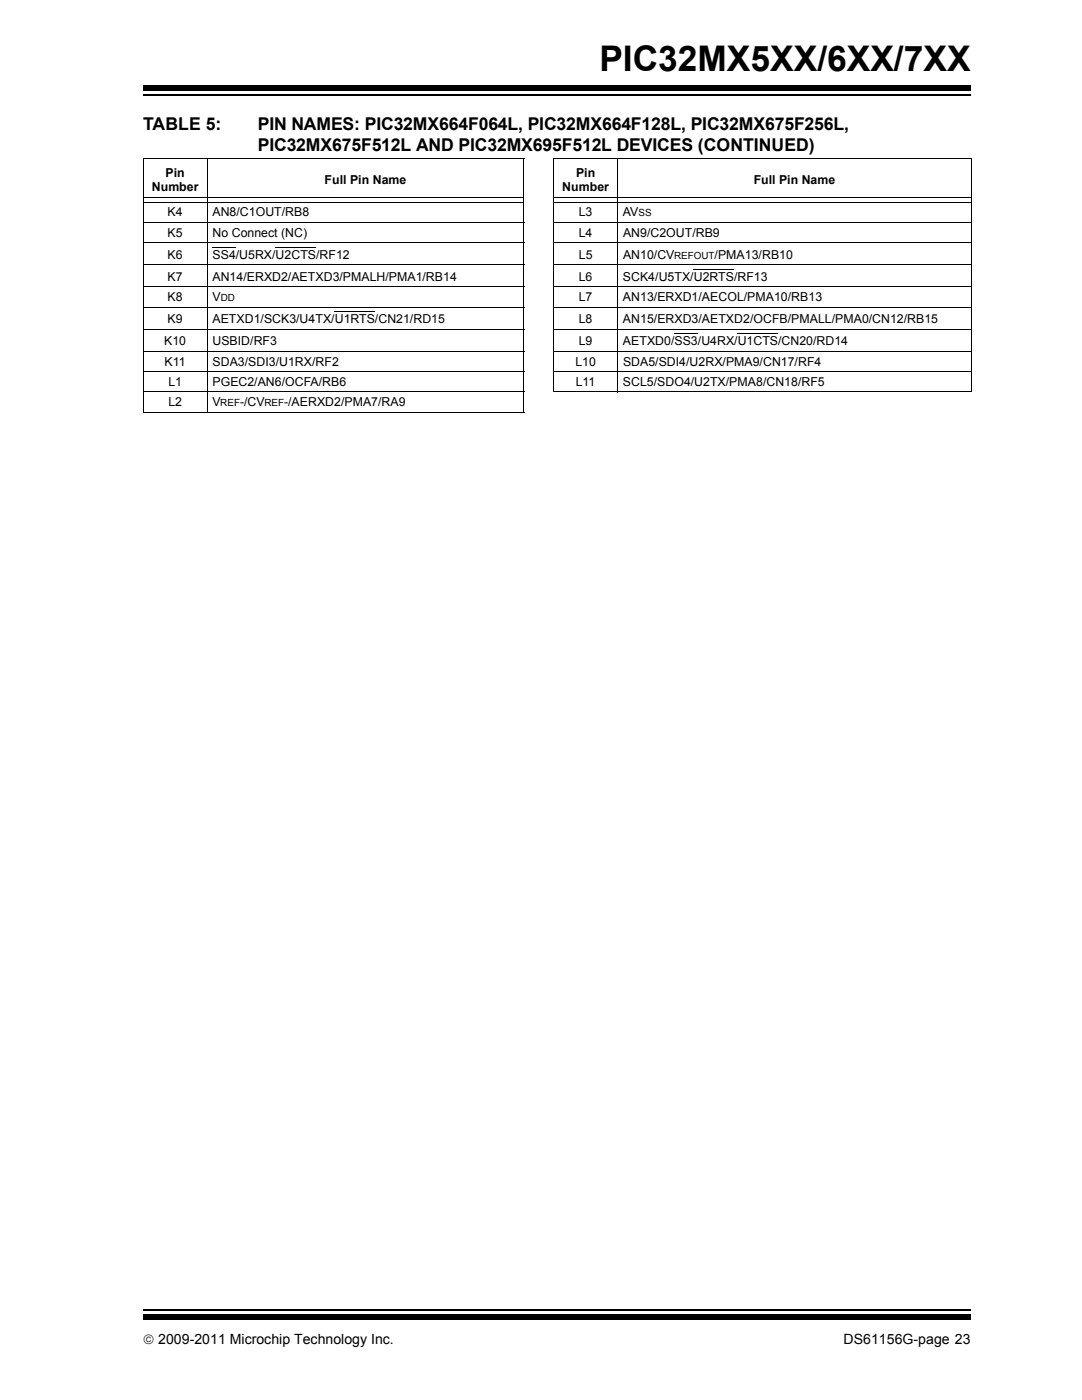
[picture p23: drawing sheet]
<svg xmlns="http://www.w3.org/2000/svg" width="216mm" height="279mm" viewBox="0 0 216 279" stroke-linecap="round" stroke-linejoin="round" font-family="sans-serif">
<defs><g id="words">
<text font-size="7" x="119.6" y="14.2">PIC32MX5XX/6XX/7XX</text>
<g font-size="3.5">
<text x="28.6" y="25.9">TABLE 5:</text>
<text x="51.4" y="25.9">PIN NAMES: PIC32MX664F064L, PIC32MX664F128L, PIC32MX675F256L,</text>
<text x="51.4" y="30.1">PIC32MX675F512L AND PIC32MX695F512L DEVICES (CONTINUED)</text>
</g>
<g font-size="2.8">
<text x="28.6" y="268.1">© 2009-2011 Microchip Technology Inc.</text>
<text x="168.3" y="268.1">DS61156G-page 23</text>
</g>
<g font-size="2.5">
<text x="33" y="35.2">Pin</text>
<text x="115" y="35.2">Pin</text>
<text x="30.3" y="38.1">Number</text>
<text x="64.8" y="36.7">Full Pin Name</text>
<text x="112.2" y="38.1">Number</text>
<text x="150.4" y="36.7">Full Pin Name</text>
<text x="33.4" y="43.2">K4</text>
<text x="33.4" y="47.2">K5</text>
<text x="42.4" y="47.2">No Connect (NC)</text>
<text x="42.4" y="43.2">AN8/C1OUT/RB8</text>
<text x="115.5" y="43.2">L3</text>
<text x="115.5" y="47.2">L4</text>
<text x="124.3" y="43.2">AV</text>
<text x="124.3" y="47.2">AN9/C2OUT/RB9</text>
<text x="33.4" y="51.6">K6</text>
<text x="42.4" y="51.6">SS4/U5RX/U2CTS/RF12</text>
<text x="115.5" y="51.6">L5</text>
<text x="124.3" y="51.6">AN10/CV</text>
<text x="142.6" y="51.6">/PMA13/RB10</text>
<text x="33.4" y="56">K7</text>
<text x="42.4" y="56">AN14/ERXD2/AETXD3/PMALH/PMA1/RB14</text>
<text x="115.5" y="56">L6</text>
<text x="124.3" y="56">SCK4/U5TX/U2RTS/RF13</text>
<text x="33.4" y="60.1">K8</text>
<text x="33.4" y="64.5">K9</text>
<text x="42.4" y="64.5">AETXD1/SCK3/U4TX/U1RTS/CN21/RD15</text>
<text x="42.4" y="60.1">V</text>
<text x="115.5" y="64.5">L8</text>
<text x="115.5" y="60.1">L7</text>
<text x="124.3" y="64.5">AN15/ERXD3/AETXD2/OCFB/PMALL/PMA0/CN12/RB15</text>
<text x="124.3" y="60.1">AN13/ERXD1/AECOL/PMA10/RB13</text>
<text x="32.8" y="68.9">K10</text>
<text x="42.4" y="68.9">USBID/RF3</text>
<text x="115.5" y="68.9">L9</text>
<text x="124.3" y="68.9">AETXD0/SS3/U4RX/U1CTS/CN20/RD14</text>
<text x="32.9" y="73">K11</text>
<text x="33.6" y="77">L1</text>
<text x="42.4" y="73">SDA3/SDI3/U1RX/RF2</text>
<text x="42.4" y="77">PGEC2/AN6/OCFA/RB6</text>
<text x="114.8" y="73">L10</text>
<text x="114.9" y="77">L11</text>
<text x="124.3" y="77">SCL5/SDO4/U2TX/PMA8/CN18/RF5</text>
<text x="124.3" y="73">SDA5/SDI4/U2RX/PMA9/CN17/RF4</text>
<text x="33.6" y="81.1">L2</text>
<text x="42.4" y="81.1">V</text>
<text x="47.9" y="81.1">-/CV</text>
<text x="56.7" y="81.1">-/AERXD2/PMA7/RA9</text>
</g>
<g font-size="2">
<text x="127.4" y="43.2">SS</text>
<text x="134.5" y="51.6">REFOUT</text>
<text x="44" y="60.1">DD</text>
<text x="44" y="81.1">REF</text>
<text x="52.7" y="81.1">REF</text>
</g>
</g></defs>
<path d="M28.6 261.4h165.1" fill="none" stroke="#000" stroke-width=".36"/>
<path d="M28.6 262.4h165.1v1h-165.1z" fill="#000"/>
<path d="M28.6 16.6h165.1v5.4h-165.1z" fill="#fff"/>
<path d="M28.6 18.9h165.1" fill="none" stroke="#000" stroke-width=".36"/>
<path d="M28.6 17h165.1v1h-165.1z" fill="#000"/>
<g fill="none" stroke="#000" stroke-width=".2">
<path d="M28.5 31.7h76.1M28.6 31.8v50.4M28.7 39.5h75.7M41.3 31.6v50.8M104.5 31.8v50.4M110.4 31.7h83.5M110.5 31.8v46.3M110.6 39.5h83.1M123.3 31.6v46.7M193.8 31.8v46.3M28.5 44.4h76.1M28.5 48.4h76.1"/>
<path d="M28.5 52.8h76.1M28.5 57.2h76.1M28.7 40.4h75.7M42.4 49.4h4.7M55 49.4h8.1M110.4 44.4h83.5M110.4 48.4h83.5M110.4 52.8h83.5M110.4 57.2h83.5M110.6 40.4h83.1M138.4 53.8h8.1M28.5 61.3h76.1"/>
<path d="M28.5 65.7h76.1M28.5 70.1h76.1M28.5 74.2h76.1M28.5 78.2h76.1M66.8 62.2h8M110.4 61.3h83.5M110.4 65.7h83.5M110.4 70.1h83.5M110.4 74.2h83.5M110.4 78.2h83.5M134.6 66.6h4.7M147.2 66.6h8.1"/>
<path d="M28.5 82.3h76.1"/>
</g>
<use href="#words"/>
</svg>
